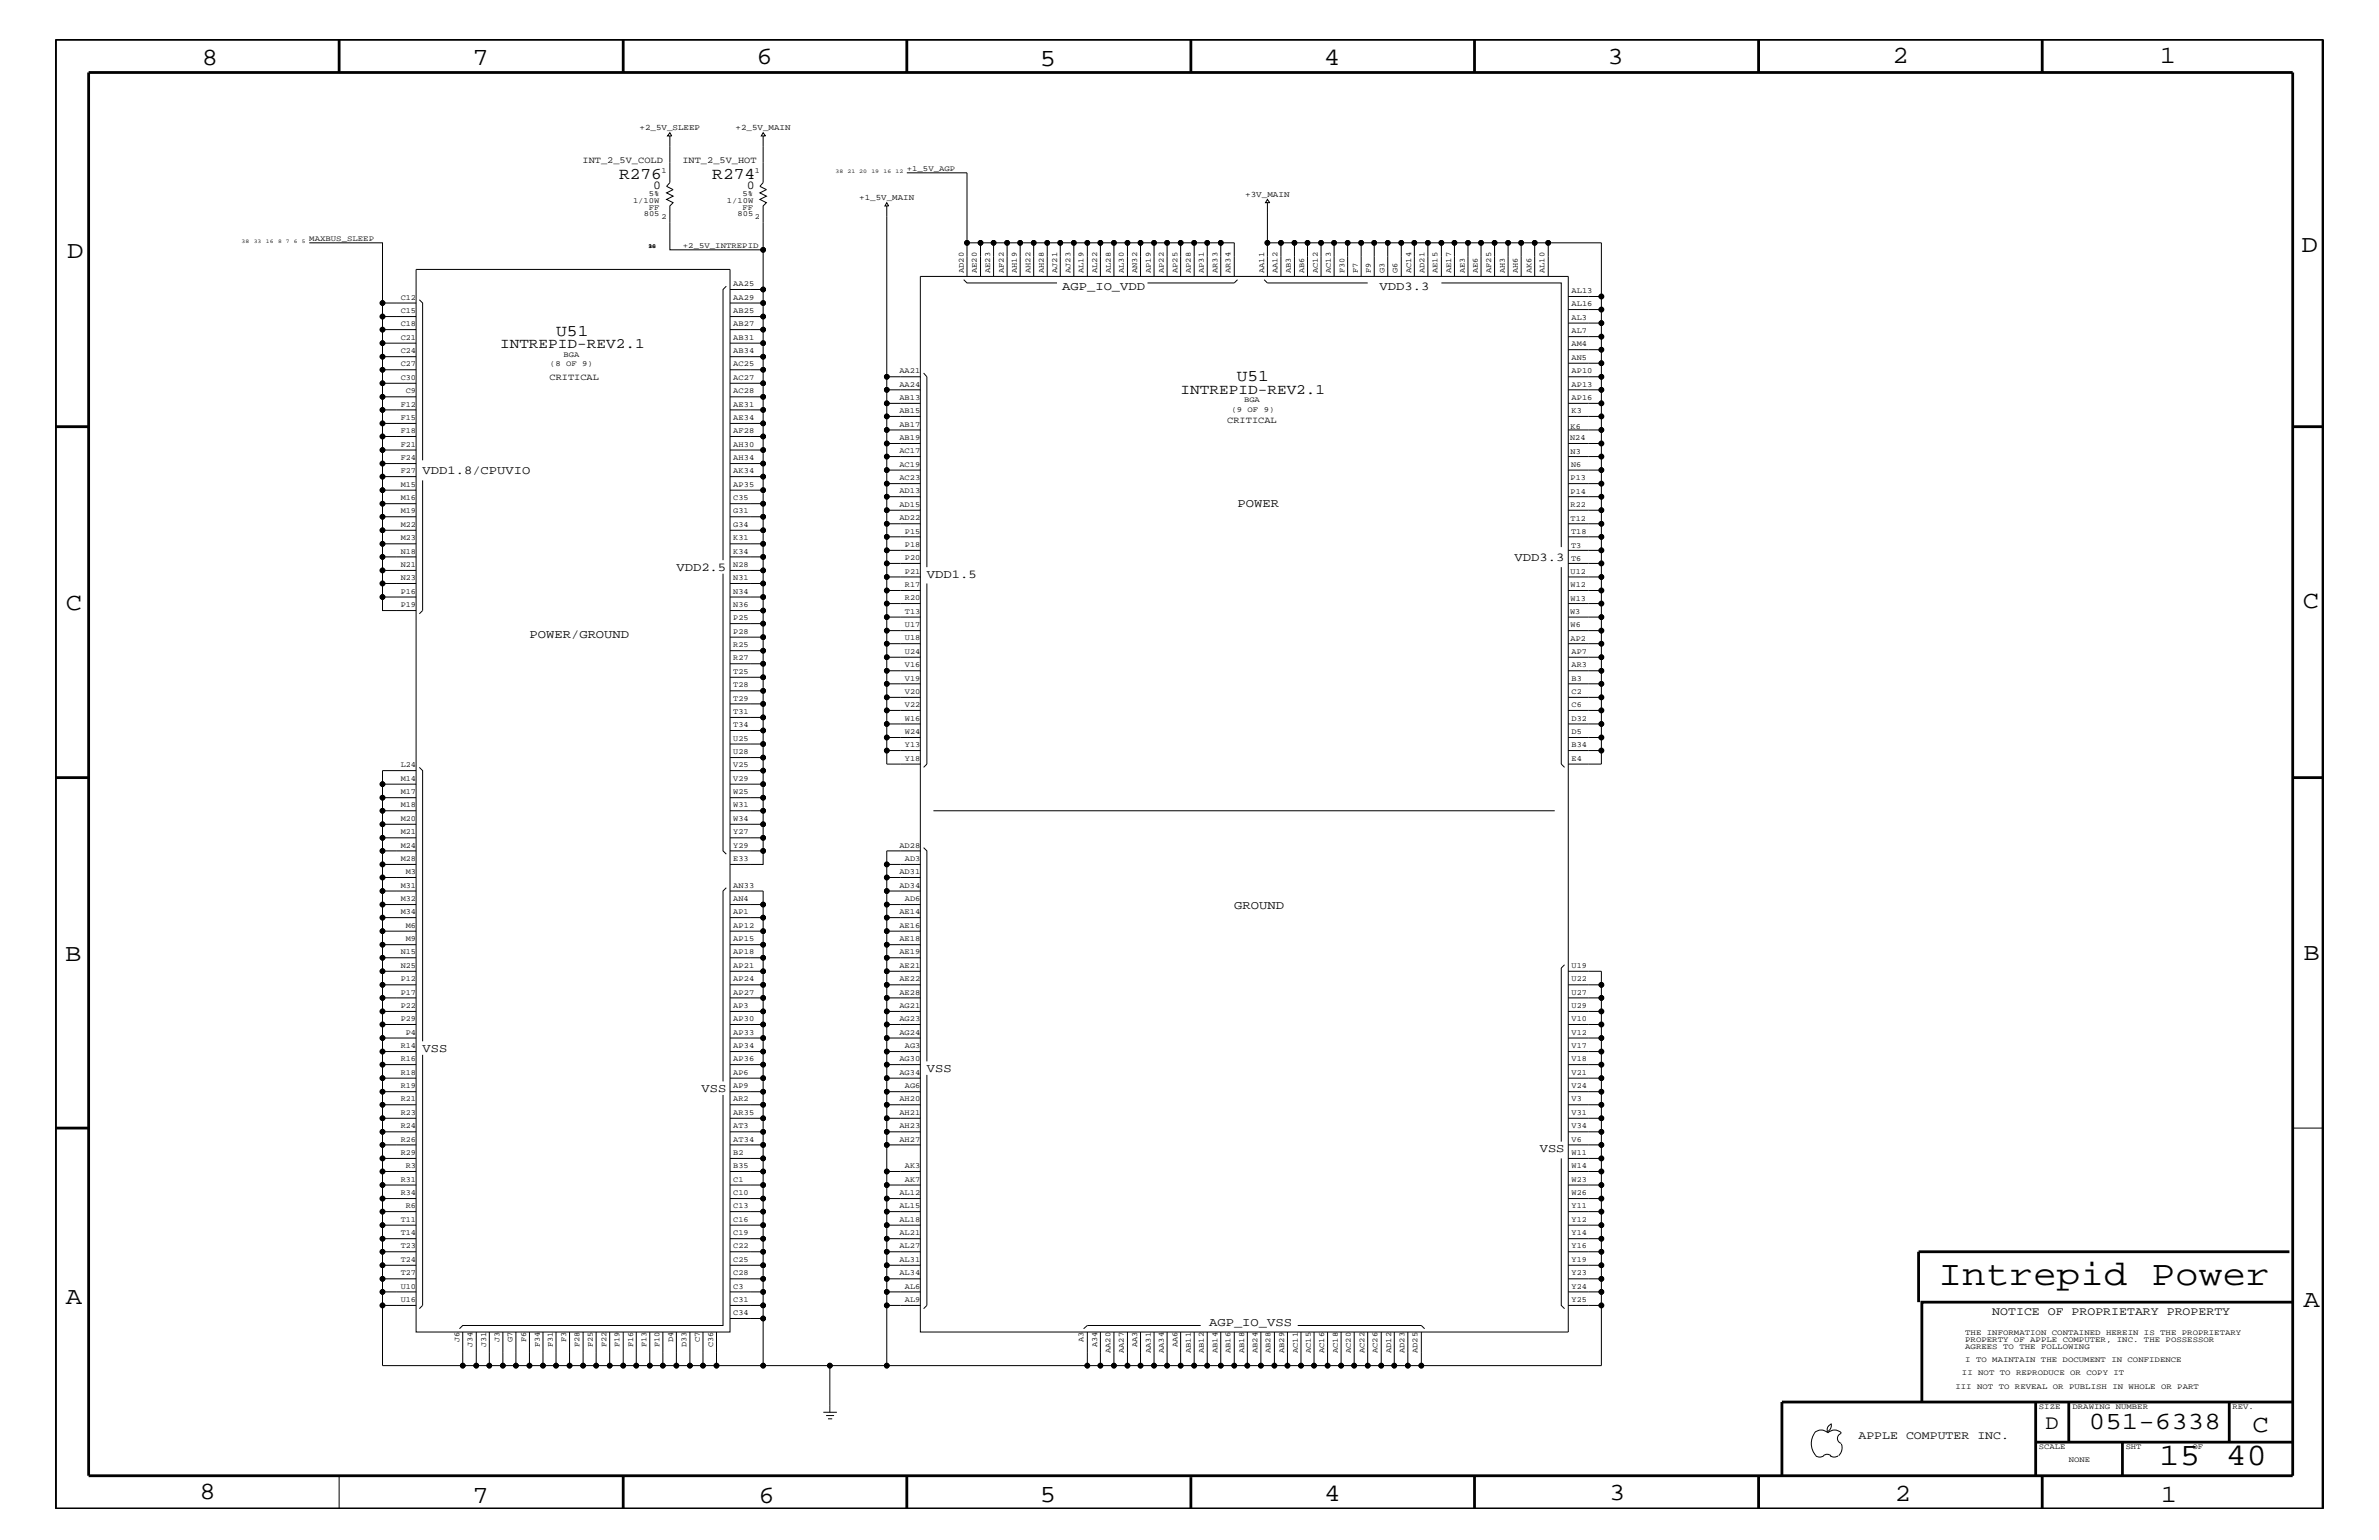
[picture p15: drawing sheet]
<svg xmlns="http://www.w3.org/2000/svg" width="432mm" height="279mm" viewBox="0 0 432 279" stroke-linecap="round" stroke-linejoin="round" font-family="sans-serif">
<defs><g id="words">
<text font-size="6.4" x="351.9" y="233.2">Intrepid Power</text>
<g font-size="5.7">
<text x="391.9" y="265.9">15</text>
<text x="404" y="265.9">40</text>
</g>
<g font-size="4.5">
<text x="36.7" y="11.7">8</text>
<text x="85.8" y="11.7">7</text>
<text x="137.3" y="11.5">6</text>
<text x="240.3" y="11.7">4</text>
<text x="291.8" y="11.5">3</text>
<text x="343.5" y="11.5">2</text>
<text x="392" y="11.5">1</text>
<text x="188.7" y="12.1">5</text>
<text x="12.2" y="46.8">D</text>
<text x="417.7" y="45.7">D</text>
<text x="11.9" y="110.6">C</text>
<text x="418" y="110.3">C</text>
<text x="11.9" y="174.3">B</text>
<text x="418.1" y="174.2">B</text>
<text x="11.9" y="236.7">A</text>
<text x="418.1" y="237.1">A</text>
<text x="379.1" y="259.3">051-6338</text>
<text x="408.9" y="259.9">C</text>
<text x="36.2" y="271.9">8</text>
<text x="85.8" y="272.7">7</text>
<text x="137.7" y="272.7">6</text>
<text x="188.7" y="272.5">5</text>
<text x="240.4" y="272.3">4</text>
<text x="292.1" y="272.2">3</text>
<text x="343.9" y="272.3">2</text>
<text x="392.2" y="272.6">1</text>
</g>
<text font-size="3.7" x="371.3" y="259.3">D</text>
<g font-size="3">
<text x="112.4" y="32.5">R276</text>
<text x="129.3" y="32.5">R274</text>
<text x="101" y="61">U51</text>
<text x="224.5" y="69.2">U51</text>
</g>
<g font-size="2.6">
<text x="90.8" y="63.1">INTREPID-REV2.1</text>
<text x="214.3" y="71.5">INTREPID-REV2.1</text>
</g>
<g font-size="2.2">
<text x="118.5" y="34.2">0</text>
<text x="135.6" y="34.2">0</text>
<text x="192.8" y="52.7">AGP_IO_VDD</text>
<text x="250.4" y="52.7">VDD3.3</text>
<text x="76.7" y="86">VDD1.8/CPUVIO</text>
<text x="224.6" y="92.1">POWER</text>
<text x="274.9" y="101.8">VDD3.3</text>
<text x="122.8" y="103.7">VDD2.5</text>
<text x="168.2" y="104.8">VDD1.5</text>
<text x="96.1" y="115.8">POWER/GROUND</text>
<text x="224" y="164.9">GROUND</text>
<text x="76.7" y="190.9">VSS</text>
<text x="168.2" y="194.5">VSS</text>
<text x="127.3" y="198.1">VSS</text>
<text x="279.5" y="209.1">VSS</text>
<text x="219.5" y="240.6">AGP_IO_VSS</text>
</g>
<g font-size="2.1">
<text x="361.6" y="238.6">NOTICE OF PROPRIETARY PROPERTY</text>
<text x="337.3" y="261.1">APPLE COMPUTER INC.</text>
</g>
<g font-size="1.7">
<text x="105.7" y="29.5">INT_2_5V_COLD</text>
<text x="123.9" y="29.5">INT_2_5V_HOT</text>
<text x="99.7" y="68.9">CRITICAL</text>
<text x="222.8" y="76.8">CRITICAL</text>
</g>
<g font-size="1.5">
<text x="116.1" y="23.6">+2_5V_SLEEP</text>
<text x="133.5" y="23.6">+2_5V_MAIN</text>
<text x="226" y="35.7">+3V_MAIN</text>
<text x="156" y="36.4">+1_5V_MAIN</text>
</g>
<g font-size="1.4">
<text x="117.8" y="35.6">5%</text>
<text x="120.1" y="31.4">1</text>
<text x="134.8" y="35.6">5%</text>
<text x="137" y="31.4">1</text>
<text x="164.6" y="31.1">+1_5V_AGP</text>
<text x="114.9" y="36.8">1/10W</text>
<text x="116.8" y="39.2">805</text>
<text x="117.8" y="38">FF</text>
<text x="120.1" y="39.8">2</text>
<text x="131.9" y="36.8">1/10W</text>
<text x="133.9" y="39.2">805</text>
<text x="134.8" y="38">FF</text>
<text x="137" y="39.8">2</text>
<text x="56.1" y="43.8">MAXBUS_SLEEP</text>
<text x="124" y="45.1">+2_5V_INTREPID</text>
<text x="133.1" y="51.9">AA25</text>
<text x="174.9" y="49.6" transform="rotate(-90 174.9 49.6)">AD20</text>
<text x="177.3" y="49.6" transform="rotate(-90 177.3 49.6)">AE20</text>
<text x="179.7" y="49.6" transform="rotate(-90 179.7 49.6)">AE23</text>
<text x="182.2" y="49.6" transform="rotate(-90 182.2 49.6)">AF22</text>
<text x="184.6" y="49.6" transform="rotate(-90 184.6 49.6)">AH19</text>
<text x="187" y="49.6" transform="rotate(-90 187 49.6)">AH22</text>
<text x="189.5" y="49.6" transform="rotate(-90 189.5 49.6)">AH28</text>
<text x="191.9" y="49.6" transform="rotate(-90 191.9 49.6)">AJ21</text>
<text x="194.3" y="49.6" transform="rotate(-90 194.3 49.6)">AJ23</text>
<text x="196.7" y="49.6" transform="rotate(-90 196.7 49.6)">AL19</text>
<text x="199.1" y="49.6" transform="rotate(-90 199.1 49.6)">AL22</text>
<text x="201.6" y="49.6" transform="rotate(-90 201.6 49.6)">AL28</text>
<text x="204" y="49.6" transform="rotate(-90 204 49.6)">AL30</text>
<text x="206.4" y="49.6" transform="rotate(-90 206.4 49.6)">AN32</text>
<text x="208.9" y="49.6" transform="rotate(-90 208.9 49.6)">AP19</text>
<text x="211.2" y="49.6" transform="rotate(-90 211.2 49.6)">AP22</text>
<text x="213.7" y="49.6" transform="rotate(-90 213.7 49.6)">AP25</text>
<text x="216.2" y="49.6" transform="rotate(-90 216.2 49.6)">AP28</text>
<text x="218.5" y="49.6" transform="rotate(-90 218.5 49.6)">AP31</text>
<text x="221" y="49.6" transform="rotate(-90 221 49.6)">AR33</text>
<text x="223.4" y="49.6" transform="rotate(-90 223.4 49.6)">AR34</text>
<text x="229.4" y="49.6" transform="rotate(-90 229.4 49.6)">AA11</text>
<text x="231.9" y="49.6" transform="rotate(-90 231.9 49.6)">AA12</text>
<text x="234.3" y="49.6" transform="rotate(-90 234.3 49.6)">AB3</text>
<text x="236.7" y="49.6" transform="rotate(-90 236.7 49.6)">AB6</text>
<text x="239.2" y="49.6" transform="rotate(-90 239.2 49.6)">AC12</text>
<text x="241.6" y="49.6" transform="rotate(-90 241.6 49.6)">AC13</text>
<text x="244" y="49.6" transform="rotate(-90 244 49.6)">F30</text>
<text x="246.5" y="49.6" transform="rotate(-90 246.5 49.6)">F7</text>
<text x="248.8" y="49.6" transform="rotate(-90 248.8 49.6)">F9</text>
<text x="251.3" y="49.6" transform="rotate(-90 251.3 49.6)">G3</text>
<text x="253.7" y="49.6" transform="rotate(-90 253.7 49.6)">G6</text>
<text x="256.1" y="49.6" transform="rotate(-90 256.1 49.6)">AC14</text>
<text x="258.6" y="49.6" transform="rotate(-90 258.6 49.6)">AD21</text>
<text x="260.9" y="49.6" transform="rotate(-90 260.9 49.6)">AE15</text>
<text x="263.4" y="49.6" transform="rotate(-90 263.4 49.6)">AE17</text>
<text x="265.9" y="49.6" transform="rotate(-90 265.9 49.6)">AE3</text>
<text x="268.2" y="49.6" transform="rotate(-90 268.2 49.6)">AE6</text>
<text x="270.7" y="49.6" transform="rotate(-90 270.7 49.6)">AF25</text>
<text x="273.1" y="49.6" transform="rotate(-90 273.1 49.6)">AH3</text>
<text x="275.5" y="49.6" transform="rotate(-90 275.5 49.6)">AH6</text>
<text x="278" y="49.6" transform="rotate(-90 278 49.6)">AK6</text>
<text x="280.3" y="49.6" transform="rotate(-90 280.3 49.6)">AL10</text>
<text x="285.2" y="53.2">AL13</text>
<text x="72.7" y="59.2">C18</text>
<text x="72.7" y="56.8">C15</text>
<text x="72.7" y="54.4">C12</text>
<text x="133.1" y="59.2">AB27</text>
<text x="133.1" y="56.8">AB25</text>
<text x="133.1" y="54.4">AA29</text>
<text x="285.2" y="58">AL3</text>
<text x="285.2" y="55.6">AL16</text>
<text x="72.7" y="64">C24</text>
<text x="72.7" y="61.7">C21</text>
<text x="102.3" y="64.8">BGA</text>
<text x="133.1" y="64">AB34</text>
<text x="133.1" y="61.7">AB31</text>
<text x="285.2" y="65.3">AN5</text>
<text x="285.2" y="62.9">AM4</text>
<text x="285.2" y="60.5">AL7</text>
<text x="72.7" y="68.9">C30</text>
<text x="72.7" y="66.5">C27</text>
<text x="73.7" y="71.3">C9</text>
<text x="99.8" y="66.4">(8 OF 9)</text>
<text x="133.1" y="71.3">AC28</text>
<text x="133.1" y="68.9">AC27</text>
<text x="133.1" y="66.5">AC25</text>
<text x="163.2" y="70.1">AA24</text>
<text x="163.2" y="67.7">AA21</text>
<text x="285.2" y="70.1">AP13</text>
<text x="285.2" y="67.7">AP10</text>
<text x="72.7" y="73.8">F12</text>
<text x="72.7" y="76.2">F15</text>
<text x="133.1" y="73.8">AE31</text>
<text x="133.1" y="76.2">AE34</text>
<text x="163.2" y="77.4">AB17</text>
<text x="163.2" y="75">AB15</text>
<text x="163.2" y="72.6">AB13</text>
<text x="223.5" y="74.7">(9 OF 9)</text>
<text x="225.8" y="73">BGA</text>
<text x="285.1" y="77.8">K6</text>
<text x="285.2" y="72.6">AP16</text>
<text x="285.2" y="75">K3</text>
<text x="72.7" y="83.5">F24</text>
<text x="72.7" y="81.1">F21</text>
<text x="72.7" y="78.6">F18</text>
<text x="133.1" y="83.5">AH34</text>
<text x="133.1" y="81.1">AH30</text>
<text x="133.1" y="78.6">AF28</text>
<text x="163.2" y="82.2">AC17</text>
<text x="163.2" y="79.9">AB19</text>
<text x="285" y="79.9">N24</text>
<text x="285.1" y="82.3">N3</text>
<text x="72.7" y="88.3">M15</text>
<text x="72.7" y="85.9">F27</text>
<text x="133.1" y="88.3">AP35</text>
<text x="133.1" y="85.9">AK34</text>
<text x="163.2" y="89.5">AD13</text>
<text x="163.2" y="87.2">AC23</text>
<text x="163.2" y="84.7">AC19</text>
<text x="285.1" y="89.7">P14</text>
<text x="285.1" y="87.2">P13</text>
<text x="285.2" y="84.7">N6</text>
<text x="72.7" y="95.6">M22</text>
<text x="72.7" y="93.2">M19</text>
<text x="72.7" y="90.7">M16</text>
<text x="133.1" y="95.6">G34</text>
<text x="133.1" y="93.2">G31</text>
<text x="133.1" y="90.7">C35</text>
<text x="163.2" y="94.3">AD22</text>
<text x="163.2" y="92">AD15</text>
<text x="285.1" y="94.5">T12</text>
<text x="285.1" y="92.1">R22</text>
<text x="72.7" y="100.4">N18</text>
<text x="72.7" y="98">M23</text>
<text x="133.1" y="100.4">K34</text>
<text x="133.1" y="98">K31</text>
<text x="164.3" y="101.6">P20</text>
<text x="164.3" y="99.3">P18</text>
<text x="164.3" y="96.8">P15</text>
<text x="285.2" y="101.8">T6</text>
<text x="285.2" y="99.3">T3</text>
<text x="285.2" y="96.9">T18</text>
<text x="72.7" y="107.7">P16</text>
<text x="72.7" y="105.3">N23</text>
<text x="72.7" y="102.9">N21</text>
<text x="133.1" y="107.7">N34</text>
<text x="133.1" y="105.3">N31</text>
<text x="133.1" y="102.9">N28</text>
<text x="164.3" y="106.5">R17</text>
<text x="164.3" y="104.1">P21</text>
<text x="285.1" y="106.5">W12</text>
<text x="285.1" y="104.2">U12</text>
<text x="72.7" y="110.2">P19</text>
<text x="133.1" y="112.6">P25</text>
<text x="133.1" y="110.2">N36</text>
<text x="164.3" y="113.8">U17</text>
<text x="164.3" y="111.4">T13</text>
<text x="164.3" y="108.9">R20</text>
<text x="285" y="111.4">W3</text>
<text x="285.1" y="113.8">W6</text>
<text x="285.1" y="109">W13</text>
<text x="133.1" y="119.8">R27</text>
<text x="133.1" y="117.4">R25</text>
<text x="133.1" y="115">P28</text>
<text x="164.3" y="118.6">U24</text>
<text x="164.3" y="116.2">U18</text>
<text x="285.1" y="116.4">AP2</text>
<text x="285.2" y="118.6">AP7</text>
<text x="133.1" y="124.7">T28</text>
<text x="133.1" y="122.3">T25</text>
<text x="164.3" y="125.9">V20</text>
<text x="164.3" y="123.5">V19</text>
<text x="164.3" y="121">V16</text>
<text x="285.2" y="125.9">C2</text>
<text x="285.2" y="123.5">B3</text>
<text x="285.2" y="121">AR3</text>
<text x="133.1" y="131.9">T34</text>
<text x="133.1" y="129.6">T31</text>
<text x="133.1" y="127.1">T29</text>
<text x="164.3" y="130.8">W16</text>
<text x="164.3" y="128.3">V22</text>
<text x="285.2" y="130.8">D32</text>
<text x="285.2" y="128.3">C6</text>
<text x="133.1" y="136.8">U28</text>
<text x="133.1" y="134.4">U25</text>
<text x="164.3" y="135.6">Y13</text>
<text x="164.3" y="133.2">W24</text>
<text x="285.2" y="135.6">B34</text>
<text x="285.2" y="133.2">D5</text>
<text x="72.7" y="141.7">M14</text>
<text x="72.7" y="139.2">L24</text>
<text x="133.1" y="141.7">V29</text>
<text x="133.1" y="139.2">V25</text>
<text x="164.3" y="138">Y18</text>
<text x="285.2" y="138">E4</text>
<text x="72.7" y="149">M20</text>
<text x="72.7" y="146.5">M18</text>
<text x="72.7" y="144">M17</text>
<text x="133.1" y="149">W34</text>
<text x="133.1" y="146.5">W31</text>
<text x="133.1" y="144">W25</text>
<text x="72.7" y="153.8">M24</text>
<text x="72.7" y="151.3">M21</text>
<text x="133.1" y="153.8">Y29</text>
<text x="133.1" y="151.3">Y27</text>
<text x="163.2" y="153.8">AD28</text>
<text x="72.7" y="161.1">M31</text>
<text x="72.7" y="156.2">M28</text>
<text x="73.7" y="158.6">M3</text>
<text x="133.1" y="161.1">AN33</text>
<text x="133.1" y="156.2">E33</text>
<text x="163.2" y="161.1">AD34</text>
<text x="163.2" y="158.6">AD31</text>
<text x="164.3" y="156.2">AD3</text>
<text x="72.7" y="165.9">M34</text>
<text x="72.7" y="163.5">M32</text>
<text x="133.1" y="165.9">AP1</text>
<text x="133.1" y="163.5">AN4</text>
<text x="163.2" y="165.9">AE14</text>
<text x="164.3" y="163.5">AD6</text>
<text x="72.7" y="173.2">N15</text>
<text x="73.7" y="170.7">M9</text>
<text x="73.7" y="168.3">M6</text>
<text x="133.1" y="173.2">AP18</text>
<text x="133.1" y="170.7">AP15</text>
<text x="133.1" y="168.3">AP12</text>
<text x="163.2" y="173.2">AE19</text>
<text x="163.2" y="170.7">AE18</text>
<text x="163.2" y="168.3">AE16</text>
<text x="72.7" y="178">P12</text>
<text x="72.7" y="175.6">N25</text>
<text x="133.1" y="178">AP24</text>
<text x="133.1" y="175.6">AP21</text>
<text x="163.2" y="175.6">AE21</text>
<text x="163.2" y="178">AE22</text>
<text x="285.2" y="178">U22</text>
<text x="285.2" y="175.6">U19</text>
<text x="72.7" y="185.3">P29</text>
<text x="72.7" y="182.9">P22</text>
<text x="72.7" y="180.5">P17</text>
<text x="133.1" y="185.3">AP30</text>
<text x="133.1" y="182.9">AP3</text>
<text x="133.1" y="180.5">AP27</text>
<text x="163.2" y="185.3">AG23</text>
<text x="163.2" y="182.9">AG21</text>
<text x="163.2" y="180.5">AE28</text>
<text x="285.2" y="185.3">V10</text>
<text x="285.2" y="182.9">U29</text>
<text x="285.2" y="180.5">U27</text>
<text x="72.7" y="190.2">R14</text>
<text x="73.7" y="187.7">P4</text>
<text x="133.1" y="190.2">AP34</text>
<text x="133.1" y="187.7">AP33</text>
<text x="163.2" y="187.7">AG24</text>
<text x="164.3" y="190.2">AG3</text>
<text x="285.2" y="190.2">V17</text>
<text x="285.2" y="187.7">V12</text>
<text x="72.7" y="197.4">R19</text>
<text x="72.7" y="195">R18</text>
<text x="72.7" y="192.6">R16</text>
<text x="133.1" y="197.4">AP9</text>
<text x="133.1" y="195">AP6</text>
<text x="133.1" y="192.6">AP36</text>
<text x="163.2" y="195">AG34</text>
<text x="163.2" y="192.6">AG30</text>
<text x="164.3" y="197.4">AG6</text>
<text x="285.2" y="197.4">V24</text>
<text x="285.2" y="195">V21</text>
<text x="285.2" y="192.6">V18</text>
<text x="72.7" y="202.3">R23</text>
<text x="72.7" y="199.8">R21</text>
<text x="133.1" y="202.3">AR35</text>
<text x="133.1" y="199.8">AR2</text>
<text x="163.2" y="202.3">AH21</text>
<text x="163.2" y="199.8">AH20</text>
<text x="285.2" y="202.3">V31</text>
<text x="285.2" y="199.8">V3</text>
<text x="72.7" y="209.6">R29</text>
<text x="72.7" y="207.1">R26</text>
<text x="72.7" y="204.7">R24</text>
<text x="133.1" y="209.6">B2</text>
<text x="133.1" y="207.1">AT34</text>
<text x="133.1" y="204.7">AT3</text>
<text x="163.2" y="207.1">AH27</text>
<text x="163.2" y="204.7">AH23</text>
<text x="285.2" y="209.6">W11</text>
<text x="285.2" y="207.1">V6</text>
<text x="285.2" y="204.7">V34</text>
<text x="72.7" y="214.4">R31</text>
<text x="73.7" y="211.9">R3</text>
<text x="133.1" y="214.4">C1</text>
<text x="133.1" y="211.9">B35</text>
<text x="164.3" y="214.4">AK7</text>
<text x="164.3" y="211.9">AK3</text>
<text x="285.2" y="214.4">W23</text>
<text x="285.2" y="211.9">W14</text>
<text x="72.7" y="221.7">T11</text>
<text x="72.7" y="216.9">R34</text>
<text x="73.7" y="219.2">R6</text>
<text x="133.1" y="221.7">C16</text>
<text x="133.1" y="219.2">C13</text>
<text x="133.1" y="216.9">C10</text>
<text x="163.2" y="221.7">AL18</text>
<text x="163.2" y="219.2">AL15</text>
<text x="163.2" y="216.9">AL12</text>
<text x="285.2" y="221.7">Y12</text>
<text x="285.2" y="219.2">Y11</text>
<text x="285.2" y="216.9">W26</text>
<text x="72.7" y="226.5">T23</text>
<text x="72.7" y="224.1">T14</text>
<text x="133.1" y="226.5">C22</text>
<text x="133.1" y="224.1">C19</text>
<text x="163.2" y="226.5">AL27</text>
<text x="163.2" y="224.1">AL21</text>
<text x="285.2" y="226.5">Y16</text>
<text x="285.2" y="224.1">Y14</text>
<text x="72.7" y="233.8">U10</text>
<text x="72.7" y="231.3">T27</text>
<text x="72.7" y="229">T24</text>
<text x="133.1" y="233.8">C3</text>
<text x="133.1" y="231.3">C28</text>
<text x="133.1" y="229">C25</text>
<text x="163.2" y="231.3">AL34</text>
<text x="163.2" y="229">AL31</text>
<text x="164.3" y="233.8">AL6</text>
<text x="285.2" y="233.8">Y24</text>
<text x="285.2" y="231.3">Y23</text>
<text x="285.2" y="229">Y19</text>
<text x="72.7" y="236.2">U16</text>
<text x="133.1" y="238.6">C34</text>
<text x="133.1" y="236.2">C31</text>
<text x="164.3" y="236.2">AL9</text>
<text x="285.2" y="236.2">Y25</text>
<text x="83.4" y="243.5" transform="rotate(-90 83.4 243.5)">J6</text>
<text x="85.8" y="244.5" transform="rotate(-90 85.8 244.5)">J34</text>
<text x="88.2" y="244.5" transform="rotate(-90 88.2 244.5)">J31</text>
<text x="90.7" y="243.5" transform="rotate(-90 90.7 243.5)">J3</text>
<text x="93" y="243.5" transform="rotate(-90 93 243.5)">G7</text>
<text x="95.5" y="243.5" transform="rotate(-90 95.5 243.5)">F6</text>
<text x="98" y="244.5" transform="rotate(-90 98 244.5)">F34</text>
<text x="100.3" y="244.5" transform="rotate(-90 100.3 244.5)">F31</text>
<text x="102.8" y="243.5" transform="rotate(-90 102.8 243.5)">F3</text>
<text x="105.2" y="244.5" transform="rotate(-90 105.2 244.5)">F28</text>
<text x="107.6" y="244.5" transform="rotate(-90 107.6 244.5)">F25</text>
<text x="110.1" y="244.5" transform="rotate(-90 110.1 244.5)">F22</text>
<text x="112.4" y="244.5" transform="rotate(-90 112.4 244.5)">F19</text>
<text x="114.9" y="244.5" transform="rotate(-90 114.9 244.5)">F16</text>
<text x="117.3" y="244.5" transform="rotate(-90 117.3 244.5)">F13</text>
<text x="119.7" y="244.5" transform="rotate(-90 119.7 244.5)">F10</text>
<text x="122.2" y="243.5" transform="rotate(-90 122.2 243.5)">D4</text>
<text x="124.6" y="244.5" transform="rotate(-90 124.6 244.5)">D33</text>
<text x="127" y="243.5" transform="rotate(-90 127 243.5)">C7</text>
<text x="129.5" y="244.5" transform="rotate(-90 129.5 244.5)">C36</text>
<text x="196.7" y="243.5" transform="rotate(-90 196.7 243.5)">A3</text>
<text x="199.1" y="244.5" transform="rotate(-90 199.1 244.5)">A34</text>
<text x="201.6" y="245.5" transform="rotate(-90 201.6 245.5)">AA20</text>
<text x="204" y="245.5" transform="rotate(-90 204 245.5)">AA27</text>
<text x="206.4" y="244.5" transform="rotate(-90 206.4 244.5)">AA3</text>
<text x="208.9" y="245.5" transform="rotate(-90 208.9 245.5)">AA31</text>
<text x="211.2" y="245.5" transform="rotate(-90 211.2 245.5)">AA34</text>
<text x="213.7" y="244.5" transform="rotate(-90 213.7 244.5)">AA6</text>
<text x="216.2" y="245.5" transform="rotate(-90 216.2 245.5)">AB11</text>
<text x="218.5" y="245.5" transform="rotate(-90 218.5 245.5)">AB12</text>
<text x="221" y="245.5" transform="rotate(-90 221 245.5)">AB14</text>
<text x="223.4" y="245.5" transform="rotate(-90 223.4 245.5)">AB16</text>
<text x="225.8" y="245.5" transform="rotate(-90 225.8 245.5)">AB18</text>
<text x="228.3" y="245.5" transform="rotate(-90 228.3 245.5)">AB24</text>
<text x="230.6" y="245.5" transform="rotate(-90 230.6 245.5)">AB28</text>
<text x="233.1" y="245.5" transform="rotate(-90 233.1 245.5)">AB29</text>
<text x="235.5" y="245.5" transform="rotate(-90 235.5 245.5)">AC11</text>
<text x="237.9" y="245.5" transform="rotate(-90 237.9 245.5)">AC15</text>
<text x="240.4" y="245.5" transform="rotate(-90 240.4 245.5)">AC16</text>
<text x="242.8" y="245.5" transform="rotate(-90 242.8 245.5)">AC18</text>
<text x="245.2" y="245.5" transform="rotate(-90 245.2 245.5)">AC20</text>
<text x="247.6" y="245.5" transform="rotate(-90 247.6 245.5)">AC22</text>
<text x="250" y="245.5" transform="rotate(-90 250 245.5)">AC26</text>
<text x="252.5" y="245.5" transform="rotate(-90 252.5 245.5)">AD12</text>
<text x="254.9" y="245.5" transform="rotate(-90 254.9 245.5)">AD23</text>
<text x="257.3" y="245.5" transform="rotate(-90 257.3 245.5)">AD25</text>
<text x="356.7" y="244.7">AGREES TO THE FOLLOWING</text>
<text x="356.7" y="243.5">PROPERTY OF APPLE COMPUTER, INC. THE POSSESSOR</text>
<text x="356.7" y="242.3">THE INFORMATION CONTAINED HEREIN IS THE PROPRIETARY</text>
<text x="354.9" y="252">III NOT TO REVEAL OR PUBLISH IN WHOLE OR PART</text>
<text x="356.1" y="249.5">II NOT TO REPRODUCE OR COPY IT</text>
<text x="356.7" y="247.2">I TO MAINTAIN THE DOCUMENT IN CONFIDENCE</text>
<text x="370.1" y="255.6">SIZE</text>
<text x="376.2" y="255.6">DRAWING NUMBER</text>
<text x="405.2" y="255.6">REV.</text>
<text x="370.1" y="262.9">SCALE</text>
<text x="385.8" y="262.9">SHT</text>
<text x="397.9" y="262.9">OF</text>
<text x="375.5" y="265.3">NONE</text>
</g>
<g font-size="1">
<text x="151.6" y="31.4">38</text>
<text x="153.8" y="31.4">21 20</text>
<text x="158.2" y="31.4">19</text>
<text x="160.4" y="31.4">16</text>
<text x="162.6" y="31.4">12</text>
<text x="43.9" y="44.1">38</text>
<text x="46.1" y="44.1">33</text>
<text x="48.3" y="44.1">16</text>
<text x="50.5" y="44.1">8</text>
<text x="51.9" y="44.1">7</text>
<text x="53.3" y="44.1">6</text>
<text x="54.8" y="44.1">5</text>
<text x="117.7" y="45.1">96</text>
<text x="117.7" y="45.1">10</text>
<text x="117.7" y="45.1">38</text>
</g>
</g></defs>
<g fill="none" stroke="#000" stroke-width=".18">
<path d="M121.6 24.7v8.4l-.6 .7 1.2 .6-1.2 .6 1.2 .6-1.2 .6 1.2 .6-.6 .6v7.9h16.9v-7.9l.6-.6-1.2-.6 1.2-.6-1.2-.6 1.2-.6-1.2-.6 .6-.7v-8.4M121.6 24.1l.3 .6h-.7zM138.5 24.1l.4 .6h-.7zM161 36.8l.3 .6h-.7zM161 37.4v50.3M164.6 31.4h10.9v12.7h2.5M230 36.2l.5 .6h-.8zM230 36.8v7.3h2.5M56.1 44.1h13.3v10.9M69.4 57.4v2.4M75.5 48.9h57v192.8h-57zM75.5 59.8h-6.1v2.5h6.1"/>
<path d="M75.5 55h-6.1v2.4h6.1M76.1 54.4l.6 .6v28.5M131.8 51.9l-.6 .6v49.1M132.5 59.8h6v2.5M132.5 57.4h6v2.4M132.5 52.5h6v2.5M132.5 55h6M138.5 45.3v7.2M138.5 55v2.4M167 50.2h117.6v191.5h-117.6zM174.9 50.7l.6 .6h16.4M175.5 44.1v6.1"/>
<path d="M180.3 44.1h-2.3v6.1M182.8 44.1h-2.5v6.1M185.2 44.1h-2.4v6.1M187.6 44.1h-2.4v6.1M190.1 44.1h-2.5v6.1M192.4 44.1h-2.3v6.1M194.9 44.1h-2.5v6.1M197.4 44.1h-2.5v6.1M199.7 44.1h-2.3v6.1M202.2 44.1h-2.5v6.1M204.6 44.1h-2.4v6.1M207 44.1h-2.4v6.1"/>
<path d="M209.5 44.1h-2.5v6.1M211.8 44.1h-2.3v6.1M214.3 44.1h-2.5v6.1M216.7 44.1h-2.4v6.1M219.1 44.1h-2.4v6.1M221.6 50.2v-6.1h2.4v6.1M221.6 44.1h-2.5v6.1M224.6 50.7l-.6 .6h-15.7M229.4 50.7l.6 .6h18.2M230 44.1v6.1M235 44.1h-2.5v6.1M237.3 44.1h-2.3v6.1"/>
<path d="M239.8 44.1h-2.5v6.1M242.1 44.1h-2.3v6.1M244.6 44.1h-2.5v6.1M247.1 44.1h-2.5v6.1M249.4 44.1h-2.3v6.1M251.9 44.1h-2.5v6.1M254.3 44.1h-2.4v6.1M256.7 44.1h-2.4v6.1M259.2 44.1h-2.5v6.1M261.6 51.3h21.8v48M261.6 44.1h-2.4v6.1M264 44.1h-2.4v6.1"/>
<path d="M266.4 44.1h-2.4v6.1M268.8 44.1h-2.4v6.1M271.3 44.1h-2.5v6.1M273.7 44.1h-2.4v6.1M276.1 44.1h-2.4v6.1M278.6 44.1h-2.5v6.1M281 44.1h-2.4v6.1M281 44.1v6.1M281 44.1h9.7v19.3M284.6 53.8h6.1M284.6 56.2h6.1M284.6 58.6h6.1"/>
<path d="M69.4 62.3v2.4M69.4 67.1v2.4M69.4 72v2.4M69.4 76.8v2.4M75.5 79.2h-6.1v2.4h6.1M75.5 74.4h-6.1v2.4h6.1M75.5 69.5h-6.1v2.5h6.1M75.5 64.7h-6.1v2.4h6.1M132.5 79.2h6v2.4M132.5 76.8h6v2.4M132.5 72h6v2.4M132.5 67.1h6v2.4"/>
<path d="M132.5 64.7h6v2.4M132.5 62.3h6v2.4M132.5 74.4h6M132.5 69.5h6M138.5 69.5v2.5M138.5 74.4v2.4M161 70.7h6M161 68.4h6M161 78h6M161 73.2h6M161 75.6h6M167.6 67.7l.6 .7v34.5"/>
<path d="M284.6 63.4h6.1v2.5M284.6 65.9h6.1v2.5M284.6 78h6.1v2.5M284.6 70.7h6.1M284.6 68.4h6.1M284.6 73.2h6.1M284.6 75.6h6.1M284.6 61.1h6.1M290.7 68.4v9.6M69.4 81.6v2.5M69.4 86.5v2.4M69.4 91.4v2.4"/>
<path d="M69.4 96.2v2.5M75.5 98.7h-6.1v2.3h6.1M75.5 93.8h-6.1v2.4h6.1M75.5 88.9h-6.1v2.5h6.1M75.5 84.1h-6.1v2.4h6.1M76.7 87.2v23.6l-.6 .6M132.5 98.7h6v2.3M132.5 96.2h6v2.5M132.5 91.4h6v2.4M132.5 88.9h6v2.5M132.5 84.1h6v2.4M132.5 93.8h6"/>
<path d="M132.5 86.5h6M132.5 81.6h6M138.5 81.6v2.5M138.5 86.5v2.4M138.5 93.8v2.4M161 95h6M161 97.4h6M161 90.1h6M161 92.6h6M161 82.8h6M161 85.3h6M161 80.5h6"/>
<path d="M161 90.1v9.8M167 87.7h-6v2.4M167 99.9h-6v2.3M284.6 92.6h6.1v2.4M284.6 95h6.1v2.4M284.6 99.9h6.1M284.6 97.4h6.1M284.6 90.1h6.1M284.6 87.7h6.1M284.6 82.8h6.1M284.6 85.3h6.1M284.6 80.5h6.1"/>
<path d="M290.7 80.5v12.1M290.7 97.4v9.7M69.4 101v2.5M69.4 105.9v2.4M75.5 108.3h-6.1v2.5h6.1M75.5 103.5h-6.1v2.4h6.1M131.2 104.1v50.3l.6 .6M132.5 115.6h6v2.5M132.5 113.1h6v2.5M132.5 110.8h6v2.3M132.5 108.3h6v2.5M132.5 103.5h6v2.4"/>
<path d="M132.5 101h6v2.5M132.5 118.1h6M132.5 105.9h6M138.5 105.9v2.4M138.5 118.1v2.3M161 119.2h6M161 114.4h6M161 116.8h6M161 112h6M161 109.5h6M161 107.1h6M161 102.2h6"/>
<path d="M161 104.7h6M161 102.2v24.3M168.2 105.9v32.7l-.6 .6M283.4 102.9v35.7l.6 .6M284.6 107.1h6.1v2.4M284.6 119.2h6.1M284.6 114.4h6.1M284.6 116.8h6.1M284.6 112h6.1M284.6 109.5h6.1M284.6 102.2h6.1M284.6 104.7h6.1"/>
<path d="M290.7 109.5v12.2M75.5 139.8h-6.1v2.5h6.1M76.1 139.2l.6 .6v49.1M132.5 139.8h6v2.5M132.5 135h6v2.4M132.5 132.5h6v2.5M132.5 127.7h6v2.5M132.5 122.9h6v2.4M132.5 120.4h6v2.5M132.5 137.4h6M132.5 130.2h6M132.5 125.3h6"/>
<path d="M138.5 125.3v2.4M138.5 130.2v2.3M138.5 137.4v2.4M161 128.9v9.7h6M161 136.2h6M161 133.8h6M161 131.3h6M161 128.9h6M161 124.1h6M161 121.7h6M167 126.5h-6v2.4M284.6 121.7h6.1v2.4"/>
<path d="M284.6 124.1h6.1v2.4M284.6 136.2h6.1v2.4h-6.1M284.6 133.8h6.1M284.6 131.3h6.1M284.6 126.5h6.1M284.6 128.9h6.1M290.7 126.5v9.7M69.4 156.8v2.4h6.1M69.4 154.4v2.4h6.1M69.4 152v2.4h6.1M69.4 149.5v2.5h6.1M69.4 147.1v2.4h6.1"/>
<path d="M69.4 144.7v2.4h6.1M69.4 142.3v2.4h6.1M69.4 159.2v2.5M132.5 154.4h6v2.4h-6M132.5 152h6v2.4M132.5 147.1h6v2.4M132.5 144.7h6v2.4M132.5 149.5h6M132.5 142.3h6M138.5 142.3v2.4M138.5 149.5v2.5M161 159.2v2.5h6"/>
<path d="M161 156.8v2.4h6M167 154.4h-6v2.4h6M167.6 153.8l.6 .6v38.2M169.4 147.1h112.8M69.4 178.7v2.3h6.1M69.4 176.2v2.5h6.1M69.4 168.9v2.5h6.1M69.4 166.5v2.4h6.1M69.4 164.1v2.4h6.1M69.4 161.7v2.4h6.1M69.4 173.8h6.1M69.4 176.2h6.1"/>
<path d="M69.4 161.7h6.1M69.4 171.4v4.8M131.8 161.1l-.6 .6v34.5M132.5 161.7h6v2.4h-6M132.5 173.8h6M132.5 176.2h6M138.5 178.7v2.3h-6M138.5 176.2v2.5h-6M138.5 168.9v2.5h-6M138.5 166.5v2.4h-6M138.5 164.1v2.4h-6M138.5 171.4v4.8"/>
<path d="M161 178.7v2.3h6M161 176.2v2.5h6M161 171.4v2.4h6M161 168.9v2.5h6M161 166.5v2.4h6M161 164.1v2.4h6M161 161.7v2.4h6M161 176.2h6M161 173.8v2.4M284 175l-.6 .6v31.5M284.6 176.2h6.1v2.5h-6.1M290.7 178.7v2.3h-6.1"/>
<path d="M69.4 195.6v2.5h6.1M69.4 193.2v2.4h6.1M69.4 190.8v2.4h6.1M69.4 188.3v2.5h6.1M69.4 183.5v2.4h6.1M69.4 181v2.5h6.1M69.4 188.3h6.1M69.4 185.9v2.4M69.4 198.1v2.3M76.7 191.4v45.4l-.6 .6M131.2 198.7v41.8h-47.2l-.6 .6M132.5 188.3h6"/>
<path d="M138.5 195.6v2.5h-6M138.5 193.2v2.4h-6M138.5 190.8v2.4h-6M138.5 188.3v2.5h-6M138.5 183.5v2.4h-6M138.5 181v2.5h-6M138.5 185.9v2.4M138.5 198.1v2.3M161 198.1v2.3h6M161 195.6v2.5h6M161 193.2v2.4h6M161 190.8v2.4h6"/>
<path d="M161 188.3v2.5h6M161 185.9v2.4h6M161 183.5v2.4h6M161 181v2.5h6M168.2 195v41.8l-.6 .6M284.6 188.3h6.1M290.7 195.6v2.5h-6.1M290.7 193.2v2.4h-6.1M290.7 190.8v2.4h-6.1M290.7 188.3v2.5h-6.1M290.7 183.5v2.4h-6.1M290.7 181v2.5h-6.1"/>
<path d="M290.7 185.9v2.4M290.7 198.1v2.3M69.4 219.8v2.5h6.1M69.4 217.5v2.3h6.1M69.4 215v2.5h6.1M69.4 212.5v2.5h6.1M69.4 207.7v2.5h6.1M69.4 205.3v2.4h6.1M69.4 202.9v2.4h6.1M69.4 200.4v2.5h6.1M69.4 212.5h6.1M69.4 200.4h6.1"/>
<path d="M69.4 210.2v2.3M132.5 212.5h6M132.5 200.4h6M138.5 219.8v2.5h-6M138.5 217.5v2.3h-6M138.5 215v2.5h-6M138.5 212.5v2.5h-6M138.5 207.7v2.5h-6M138.5 205.3v2.4h-6M138.5 202.9v2.4h-6M138.5 200.4v2.5h-6M138.5 210.2v2.3"/>
<path d="M161 219.8v2.5h6M161 217.5v2.3h6M161 215v2.5h6M161 205.3v2.4h6M161 202.9v2.4h6M161 200.4v2.5h6M161 212.5h6M161 215h6M161 207.7v7.3M283.4 210.2v26.6l.6 .6M284.6 212.5h6.1M284.6 200.4h6.1"/>
<path d="M290.7 219.8v2.5h-6.1M290.7 217.5v2.3h-6.1M290.7 215v2.5h-6.1M290.7 212.5v2.5h-6.1M290.7 207.7v2.5h-6.1M290.7 205.3v2.4h-6.1M290.7 202.9v2.4h-6.1M290.7 200.4v2.5h-6.1M290.7 210.2v2.3M416.1 204.7h5.5M69.4 234.4v13.4h14.6v-6.1M69.4 232v2.4h6.1"/>
<path d="M69.4 229.6v2.4h6.1M69.4 227.1v2.5h6.1M69.4 224.7v2.4h6.1M69.4 224.7h6.1M69.4 236.8h6.1M69.4 222.3v2.4M132.5 224.7h6M132.5 236.8h6M138.5 239.2v8.6h12.1M138.5 236.8v2.4h-6M138.5 232v2.4h-6M138.5 229.6v2.4h-6"/>
<path d="M138.5 227.1v2.5h-6M138.5 224.7v2.4h-6M138.5 222.3v2.4M138.5 234.4v2.4M161 232v2.4h6M161 229.6v2.4h6M161 227.1v2.5h6M161 224.7v2.4h6M161 222.3v2.4h6M161 236.8h6M161 234.4v13.4M284.6 224.7h6.1"/>
<path d="M284.6 236.8h6.1M290.7 232v2.4h-6.1M290.7 229.6v2.4h-6.1M290.7 227.1v2.5h-6.1M290.7 224.7v2.4h-6.1M290.7 222.3v2.4M290.7 234.4v13.4h-129.7M84 247.8h38.8M86.4 241.7v6.1M88.8 241.7v6.1M91.3 241.7v6.1M93.6 241.7v6.1"/>
<path d="M96.1 241.7v6.1M98.6 241.7v6.1M100.9 241.7v6.1M103.4 241.7v6.1M105.8 241.7v6.1M108.2 241.7v6.1M110.7 241.7v6.1M113.1 241.7v6.1M115.5 241.7v6.1M117.9 241.7v6.1M120.3 241.7v6.1M122.8 241.7v6.1"/>
<path d="M125.2 241.7v6.1h-2.4M127.6 241.7v6.1h-2.4M130 241.7v6.1h-2.4M130 247.8h8.5M149.4 256.2h2.5M149.9 256.8h1.5M150.3 257.4h.7M161 247.8h-10.4v8.4M197.4 241.7v6.1M199.7 241.7v6.1M202.2 241.7v6.1M204.6 241.7v6.1"/>
<path d="M207 241.7v6.1M209.5 241.7v6.1M211.8 241.7v6.1M214.3 241.7v6.1M216.7 241.7v6.1M217.9 240.5h-20.5l-.7 .6M219.1 241.7v6.1M221.6 241.7v6.1M224 241.7v6.1M226.4 241.7v6.1M228.9 241.7v6.1M231.3 241.7v6.1"/>
<path d="M233.7 241.7v6.1M235.5 240.5h22.5l.6 .6M236.1 241.7v6.1M238.5 241.7v6.1M241 241.7v6.1M243.4 241.7v6.1M245.8 241.7v6.1M248.2 241.7v6.1M250.7 241.7v6.1M253.1 241.7v6.1M255.5 241.7v6.1M258 241.7v6.1"/>
<path d="M329.3 260a1.69 1.69 0 0 1 2.5 0M331.8 260a1.69 1.69 0 0 1 2.4 0M332.4 258.3v.1a1.27 1.27 0 0 1-.7 1.3M332.4 258.4a.99 .99 0 0 0-.7 1.4M61.6 267.7v6.1M329.4 260a3.3 3.3 0 0 0 .2 4.1M329.6 264.1l.7 .3 .7-.3M330.9 264.1l.7-.3 .7 .3M332.2 264.1l.7 .3 .7-.3M334.2 260.1a.93 .93 0 0 0-.7 .9 .93 .93 0 0 0 .7 .9M334.2 262l.1 .7a1.99 1.99 0 0 1-.6 1.4"/>
<circle cx="69.4" cy="59.8" r=".42"/>
<circle cx="69.4" cy="57.4" r=".42"/>
<circle cx="69.4" cy="55" r=".42"/>
<circle cx="138.5" cy="45.3" r=".42"/>
<circle cx="138.5" cy="59.8" r=".42"/>
<circle cx="138.5" cy="52.5" r=".42"/>
<circle cx="138.5" cy="55" r=".42"/>
<circle cx="138.5" cy="57.4" r=".42"/>
<circle cx="175.5" cy="44.1" r=".42"/>
<circle cx="178" cy="44.1" r=".42"/>
<circle cx="180.3" cy="44.1" r=".42"/>
<circle cx="182.8" cy="44.1" r=".42"/>
<circle cx="185.2" cy="44.1" r=".42"/>
<circle cx="187.6" cy="44.1" r=".42"/>
<circle cx="190.1" cy="44.1" r=".42"/>
<circle cx="192.4" cy="44.1" r=".42"/>
<circle cx="194.9" cy="44.1" r=".42"/>
<circle cx="197.4" cy="44.1" r=".42"/>
<circle cx="199.7" cy="44.1" r=".42"/>
<circle cx="202.2" cy="44.1" r=".42"/>
<circle cx="204.6" cy="44.1" r=".42"/>
<circle cx="207" cy="44.1" r=".42"/>
<circle cx="209.5" cy="44.1" r=".42"/>
<circle cx="211.8" cy="44.1" r=".42"/>
<circle cx="214.3" cy="44.1" r=".42"/>
<circle cx="216.7" cy="44.1" r=".42"/>
<circle cx="219.1" cy="44.1" r=".42"/>
<circle cx="221.6" cy="44.1" r=".42"/>
<circle cx="230" cy="44.1" r=".42"/>
<circle cx="232.5" cy="44.1" r=".42"/>
<circle cx="234.9" cy="44.1" r=".42"/>
<circle cx="237.3" cy="44.1" r=".42"/>
<circle cx="239.8" cy="44.1" r=".42"/>
<circle cx="242.1" cy="44.1" r=".42"/>
<circle cx="244.6" cy="44.1" r=".42"/>
<circle cx="247.1" cy="44.1" r=".42"/>
<circle cx="249.4" cy="44.1" r=".42"/>
<circle cx="251.9" cy="44.1" r=".42"/>
<circle cx="254.3" cy="44.1" r=".42"/>
<circle cx="256.7" cy="44.1" r=".42"/>
<circle cx="259.2" cy="44.1" r=".42"/>
<circle cx="261.6" cy="44.1" r=".42"/>
<circle cx="264" cy="44.1" r=".42"/>
<circle cx="266.4" cy="44.1" r=".42"/>
<circle cx="268.8" cy="44.1" r=".42"/>
<circle cx="271.3" cy="44.1" r=".42"/>
<circle cx="273.7" cy="44.1" r=".42"/>
<circle cx="276.1" cy="44.1" r=".42"/>
<circle cx="278.6" cy="44.1" r=".42"/>
<circle cx="281" cy="44.1" r=".42"/>
<circle cx="290.7" cy="53.8" r=".42"/>
<circle cx="290.7" cy="56.2" r=".42"/>
<circle cx="290.7" cy="58.6" r=".42"/>
<circle cx="69.4" cy="79.2" r=".42"/>
<circle cx="69.4" cy="72" r=".42"/>
<circle cx="69.4" cy="69.5" r=".42"/>
<circle cx="69.4" cy="62.3" r=".42"/>
<circle cx="69.4" cy="64.7" r=".42"/>
<circle cx="69.4" cy="67.1" r=".42"/>
<circle cx="69.4" cy="74.4" r=".42"/>
<circle cx="69.4" cy="76.8" r=".42"/>
<circle cx="138.5" cy="69.5" r=".42"/>
<circle cx="138.5" cy="72" r=".42"/>
<circle cx="138.5" cy="79.2" r=".42"/>
<circle cx="138.5" cy="62.3" r=".42"/>
<circle cx="138.5" cy="67.1" r=".42"/>
<circle cx="138.5" cy="64.7" r=".42"/>
<circle cx="138.5" cy="74.4" r=".42"/>
<circle cx="138.5" cy="76.8" r=".42"/>
<circle cx="161" cy="70.7" r=".42"/>
<circle cx="161" cy="78" r=".42"/>
<circle cx="161" cy="75.6" r=".42"/>
<circle cx="161" cy="68.4" r=".42"/>
<circle cx="161" cy="73.2" r=".42"/>
<circle cx="290.7" cy="61.1" r=".42"/>
<circle cx="290.7" cy="70.7" r=".42"/>
<circle cx="290.7" cy="78" r=".42"/>
<circle cx="290.7" cy="65.9" r=".42"/>
<circle cx="290.7" cy="75.6" r=".42"/>
<circle cx="290.7" cy="73.2" r=".42"/>
<circle cx="290.7" cy="68.4" r=".42"/>
<circle cx="290.7" cy="63.4" r=".42"/>
<circle cx="69.4" cy="96.2" r=".42"/>
<circle cx="69.4" cy="86.5" r=".42"/>
<circle cx="69.4" cy="88.9" r=".42"/>
<circle cx="69.4" cy="98.7" r=".42"/>
<circle cx="69.4" cy="84.1" r=".42"/>
<circle cx="69.4" cy="93.8" r=".42"/>
<circle cx="69.4" cy="81.6" r=".42"/>
<circle cx="69.4" cy="91.4" r=".42"/>
<circle cx="138.5" cy="96.2" r=".42"/>
<circle cx="138.5" cy="98.7" r=".42"/>
<circle cx="138.5" cy="86.5" r=".42"/>
<circle cx="138.5" cy="88.9" r=".42"/>
<circle cx="138.5" cy="93.8" r=".42"/>
<circle cx="138.5" cy="84.1" r=".42"/>
<circle cx="138.5" cy="81.6" r=".42"/>
<circle cx="138.5" cy="91.4" r=".42"/>
<circle cx="161" cy="80.5" r=".42"/>
<circle cx="161" cy="87.7" r=".42"/>
<circle cx="161" cy="97.4" r=".42"/>
<circle cx="161" cy="82.8" r=".42"/>
<circle cx="161" cy="95" r=".42"/>
<circle cx="161" cy="85.3" r=".42"/>
<circle cx="161" cy="99.9" r=".42"/>
<circle cx="161" cy="92.6" r=".42"/>
<circle cx="161" cy="90.1" r=".42"/>
<circle cx="290.7" cy="87.7" r=".42"/>
<circle cx="290.7" cy="97.4" r=".42"/>
<circle cx="290.7" cy="80.5" r=".42"/>
<circle cx="290.7" cy="85.3" r=".42"/>
<circle cx="290.7" cy="90.1" r=".42"/>
<circle cx="290.7" cy="95" r=".42"/>
<circle cx="290.7" cy="92.6" r=".42"/>
<circle cx="290.7" cy="82.8" r=".42"/>
<circle cx="290.7" cy="99.9" r=".42"/>
<circle cx="69.4" cy="105.9" r=".42"/>
<circle cx="69.4" cy="108.3" r=".42"/>
<circle cx="69.4" cy="103.5" r=".42"/>
<circle cx="69.4" cy="101" r=".42"/>
<circle cx="138.5" cy="113.1" r=".42"/>
<circle cx="138.5" cy="115.6" r=".42"/>
<circle cx="138.5" cy="105.9" r=".42"/>
<circle cx="138.5" cy="110.8" r=".42"/>
<circle cx="138.5" cy="101" r=".42"/>
<circle cx="138.5" cy="103.5" r=".42"/>
<circle cx="138.5" cy="108.3" r=".42"/>
<circle cx="138.5" cy="118.1" r=".42"/>
<circle cx="161" cy="114.4" r=".42"/>
<circle cx="161" cy="107.1" r=".42"/>
<circle cx="161" cy="104.7" r=".42"/>
<circle cx="161" cy="109.5" r=".42"/>
<circle cx="161" cy="119.2" r=".42"/>
<circle cx="161" cy="112" r=".42"/>
<circle cx="161" cy="102.2" r=".42"/>
<circle cx="161" cy="116.8" r=".42"/>
<circle cx="290.7" cy="104.7" r=".42"/>
<circle cx="290.7" cy="114.4" r=".42"/>
<circle cx="290.7" cy="107.1" r=".42"/>
<circle cx="290.7" cy="119.2" r=".42"/>
<circle cx="290.7" cy="116.8" r=".42"/>
<circle cx="290.7" cy="102.2" r=".42"/>
<circle cx="290.7" cy="109.5" r=".42"/>
<circle cx="290.7" cy="112" r=".42"/>
<circle cx="138.5" cy="132.5" r=".42"/>
<circle cx="138.5" cy="125.3" r=".42"/>
<circle cx="138.5" cy="122.9" r=".42"/>
<circle cx="138.5" cy="139.8" r=".42"/>
<circle cx="138.5" cy="135" r=".42"/>
<circle cx="138.5" cy="120.4" r=".42"/>
<circle cx="138.5" cy="130.2" r=".42"/>
<circle cx="138.5" cy="127.7" r=".42"/>
<circle cx="138.5" cy="137.4" r=".42"/>
<circle cx="161" cy="124.1" r=".42"/>
<circle cx="161" cy="131.3" r=".42"/>
<circle cx="161" cy="133.8" r=".42"/>
<circle cx="161" cy="136.2" r=".42"/>
<circle cx="161" cy="126.5" r=".42"/>
<circle cx="161" cy="128.9" r=".42"/>
<circle cx="161" cy="121.7" r=".42"/>
<circle cx="290.7" cy="131.3" r=".42"/>
<circle cx="290.7" cy="133.8" r=".42"/>
<circle cx="290.7" cy="124.1" r=".42"/>
<circle cx="290.7" cy="126.5" r=".42"/>
<circle cx="290.7" cy="121.7" r=".42"/>
<circle cx="290.7" cy="128.9" r=".42"/>
<circle cx="290.7" cy="136.2" r=".42"/>
<circle cx="69.4" cy="149.5" r=".42"/>
<circle cx="69.4" cy="159.2" r=".42"/>
<circle cx="69.4" cy="142.3" r=".42"/>
<circle cx="69.4" cy="156.8" r=".42"/>
<circle cx="69.4" cy="152" r=".42"/>
<circle cx="69.4" cy="147.1" r=".42"/>
<circle cx="69.4" cy="144.7" r=".42"/>
<circle cx="69.4" cy="154.4" r=".42"/>
<circle cx="138.5" cy="147.1" r=".42"/>
<circle cx="138.5" cy="149.5" r=".42"/>
<circle cx="138.5" cy="142.3" r=".42"/>
<circle cx="138.5" cy="152" r=".42"/>
<circle cx="138.5" cy="144.7" r=".42"/>
<circle cx="138.5" cy="154.4" r=".42"/>
<circle cx="161" cy="156.8" r=".42"/>
<circle cx="161" cy="159.2" r=".42"/>
<circle cx="69.4" cy="178.7" r=".42"/>
<circle cx="69.4" cy="171.4" r=".42"/>
<circle cx="69.4" cy="173.8" r=".42"/>
<circle cx="69.4" cy="168.9" r=".42"/>
<circle cx="69.4" cy="161.7" r=".42"/>
<circle cx="69.4" cy="176.2" r=".42"/>
<circle cx="69.4" cy="166.5" r=".42"/>
<circle cx="69.4" cy="164.1" r=".42"/>
<circle cx="138.5" cy="178.7" r=".42"/>
<circle cx="138.5" cy="171.4" r=".42"/>
<circle cx="138.5" cy="173.8" r=".42"/>
<circle cx="138.5" cy="176.2" r=".42"/>
<circle cx="138.5" cy="166.5" r=".42"/>
<circle cx="138.5" cy="168.9" r=".42"/>
<circle cx="138.5" cy="164.1" r=".42"/>
<circle cx="161" cy="178.7" r=".42"/>
<circle cx="161" cy="168.9" r=".42"/>
<circle cx="161" cy="173.8" r=".42"/>
<circle cx="161" cy="176.2" r=".42"/>
<circle cx="161" cy="161.7" r=".42"/>
<circle cx="161" cy="171.4" r=".42"/>
<circle cx="161" cy="166.5" r=".42"/>
<circle cx="161" cy="164.1" r=".42"/>
<circle cx="290.7" cy="178.7" r=".42"/>
<circle cx="69.4" cy="185.9" r=".42"/>
<circle cx="69.4" cy="198.1" r=".42"/>
<circle cx="69.4" cy="195.6" r=".42"/>
<circle cx="69.4" cy="193.2" r=".42"/>
<circle cx="69.4" cy="183.5" r=".42"/>
<circle cx="69.4" cy="188.3" r=".42"/>
<circle cx="69.4" cy="190.8" r=".42"/>
<circle cx="69.4" cy="181" r=".42"/>
<circle cx="138.5" cy="193.2" r=".42"/>
<circle cx="138.5" cy="185.9" r=".42"/>
<circle cx="138.5" cy="198.1" r=".42"/>
<circle cx="138.5" cy="195.6" r=".42"/>
<circle cx="138.5" cy="183.5" r=".42"/>
<circle cx="138.5" cy="188.3" r=".42"/>
<circle cx="138.5" cy="190.8" r=".42"/>
<circle cx="138.5" cy="181" r=".42"/>
<circle cx="161" cy="193.2" r=".42"/>
<circle cx="161" cy="195.6" r=".42"/>
<circle cx="161" cy="185.9" r=".42"/>
<circle cx="161" cy="188.3" r=".42"/>
<circle cx="161" cy="198.1" r=".42"/>
<circle cx="161" cy="183.5" r=".42"/>
<circle cx="161" cy="190.8" r=".42"/>
<circle cx="161" cy="181" r=".42"/>
<circle cx="290.7" cy="188.3" r=".42"/>
<circle cx="290.7" cy="195.6" r=".42"/>
<circle cx="290.7" cy="185.9" r=".42"/>
<circle cx="290.7" cy="193.2" r=".42"/>
<circle cx="290.7" cy="183.5" r=".42"/>
<circle cx="290.7" cy="198.1" r=".42"/>
<circle cx="290.7" cy="190.8" r=".42"/>
<circle cx="290.7" cy="181" r=".42"/>
<circle cx="69.4" cy="212.5" r=".42"/>
<circle cx="69.4" cy="219.8" r=".42"/>
<circle cx="69.4" cy="215" r=".42"/>
<circle cx="69.4" cy="205.3" r=".42"/>
<circle cx="69.4" cy="207.7" r=".42"/>
<circle cx="69.4" cy="200.4" r=".42"/>
<circle cx="69.4" cy="217.5" r=".42"/>
<circle cx="69.4" cy="210.2" r=".42"/>
<circle cx="69.4" cy="202.9" r=".42"/>
<circle cx="138.5" cy="207.7" r=".42"/>
<circle cx="138.5" cy="215" r=".42"/>
<circle cx="138.5" cy="219.8" r=".42"/>
<circle cx="138.5" cy="210.2" r=".42"/>
<circle cx="138.5" cy="217.5" r=".42"/>
<circle cx="138.5" cy="200.4" r=".42"/>
<circle cx="138.5" cy="202.9" r=".42"/>
<circle cx="138.5" cy="205.3" r=".42"/>
<circle cx="138.5" cy="212.5" r=".42"/>
<circle cx="161" cy="217.5" r=".42"/>
<circle cx="161" cy="205.3" r=".42"/>
<circle cx="161" cy="219.8" r=".42"/>
<circle cx="161" cy="215" r=".42"/>
<circle cx="161" cy="207.7" r=".42"/>
<circle cx="161" cy="212.5" r=".42"/>
<circle cx="161" cy="202.9" r=".42"/>
<circle cx="161" cy="200.4" r=".42"/>
<circle cx="290.7" cy="215" r=".42"/>
<circle cx="290.7" cy="217.5" r=".42"/>
<circle cx="290.7" cy="219.8" r=".42"/>
<circle cx="290.7" cy="205.3" r=".42"/>
<circle cx="290.7" cy="207.7" r=".42"/>
<circle cx="290.7" cy="200.4" r=".42"/>
<circle cx="290.7" cy="212.5" r=".42"/>
<circle cx="290.7" cy="210.2" r=".42"/>
<circle cx="290.7" cy="202.9" r=".42"/>
<circle cx="69.4" cy="229.6" r=".42"/>
<circle cx="69.4" cy="227.1" r=".42"/>
<circle cx="69.4" cy="222.3" r=".42"/>
<circle cx="69.4" cy="232" r=".42"/>
<circle cx="69.4" cy="234.4" r=".42"/>
<circle cx="69.4" cy="224.7" r=".42"/>
<circle cx="69.4" cy="236.8" r=".42"/>
<circle cx="138.5" cy="239.2" r=".42"/>
<circle cx="138.5" cy="222.3" r=".42"/>
<circle cx="138.5" cy="227.1" r=".42"/>
<circle cx="138.5" cy="229.6" r=".42"/>
<circle cx="138.5" cy="224.7" r=".42"/>
<circle cx="138.5" cy="234.4" r=".42"/>
<circle cx="138.5" cy="232" r=".42"/>
<circle cx="138.5" cy="236.8" r=".42"/>
<circle cx="161" cy="232" r=".42"/>
<circle cx="161" cy="234.4" r=".42"/>
<circle cx="161" cy="224.7" r=".42"/>
<circle cx="161" cy="229.6" r=".42"/>
<circle cx="161" cy="227.1" r=".42"/>
<circle cx="161" cy="236.8" r=".42"/>
<circle cx="161" cy="222.3" r=".42"/>
<circle cx="290.7" cy="234.4" r=".42"/>
<circle cx="290.7" cy="229.6" r=".42"/>
<circle cx="290.7" cy="227.1" r=".42"/>
<circle cx="290.7" cy="236.8" r=".42"/>
<circle cx="290.7" cy="222.3" r=".42"/>
<circle cx="290.7" cy="232" r=".42"/>
<circle cx="290.7" cy="224.7" r=".42"/>
<circle cx="84" cy="247.8" r=".42"/>
<circle cx="86.4" cy="247.8" r=".42"/>
<circle cx="88.8" cy="247.8" r=".42"/>
<circle cx="91.3" cy="247.8" r=".42"/>
<circle cx="93.6" cy="247.8" r=".42"/>
<circle cx="96.1" cy="247.8" r=".42"/>
<circle cx="98.6" cy="247.8" r=".42"/>
<circle cx="100.9" cy="247.8" r=".42"/>
<circle cx="103.4" cy="247.8" r=".42"/>
<circle cx="105.8" cy="247.8" r=".42"/>
<circle cx="108.2" cy="247.8" r=".42"/>
<circle cx="110.7" cy="247.8" r=".42"/>
<circle cx="113.1" cy="247.8" r=".42"/>
<circle cx="115.5" cy="247.8" r=".42"/>
<circle cx="117.9" cy="247.8" r=".42"/>
<circle cx="120.3" cy="247.8" r=".42"/>
<circle cx="122.8" cy="247.8" r=".42"/>
<circle cx="125.2" cy="247.8" r=".42"/>
<circle cx="127.6" cy="247.8" r=".42"/>
<circle cx="130" cy="247.8" r=".42"/>
<circle cx="138.5" cy="247.8" r=".42"/>
<circle cx="150.6" cy="247.8" r=".42"/>
<circle cx="161" cy="247.8" r=".42"/>
<circle cx="197.4" cy="247.8" r=".42"/>
<circle cx="199.7" cy="247.8" r=".42"/>
<circle cx="202.2" cy="247.8" r=".42"/>
<circle cx="204.6" cy="247.8" r=".42"/>
<circle cx="207" cy="247.8" r=".42"/>
<circle cx="209.5" cy="247.8" r=".42"/>
<circle cx="211.8" cy="247.8" r=".42"/>
<circle cx="214.3" cy="247.8" r=".42"/>
<circle cx="216.7" cy="247.8" r=".42"/>
<circle cx="219.1" cy="247.8" r=".42"/>
<circle cx="221.6" cy="247.8" r=".42"/>
<circle cx="224" cy="247.8" r=".42"/>
<circle cx="226.4" cy="247.8" r=".42"/>
<circle cx="228.9" cy="247.8" r=".42"/>
<circle cx="231.3" cy="247.8" r=".42"/>
<circle cx="233.7" cy="247.8" r=".42"/>
<circle cx="236.1" cy="247.8" r=".42"/>
<circle cx="238.5" cy="247.8" r=".42"/>
<circle cx="241" cy="247.8" r=".42"/>
<circle cx="243.4" cy="247.8" r=".42"/>
<circle cx="245.8" cy="247.8" r=".42"/>
<circle cx="248.2" cy="247.8" r=".42"/>
<circle cx="250.7" cy="247.8" r=".42"/>
<circle cx="253.1" cy="247.8" r=".42"/>
<circle cx="255.5" cy="247.8" r=".42"/>
<circle cx="258" cy="247.8" r=".42"/>
</g>
<g fill="none" stroke="#000" stroke-width=".51">
<path d="M10.1 7.1h411.5v266.7h-411.5zM16.1 13.2h400v254.5h-400zM61.6 7.1v6.1M113.1 7.1v6.1M164.6 7.1v6.1M216.2 7.1v6.1M267.6 7.1v6.1M319.2 7.1v6.1M370.7 7.1v6.1M10.1 77.4h6M416.1 77.4h5.5M10.1 141.1h6"/>
<path d="M416.1 141.1h5.5M10.1 204.7h6M415.5 227.1h-67.3v9.1M416.1 236.2h-67.3v18.2M369.5 254.4v13.3M375.5 254.4v7.2M404.6 254.4v7.2M416.1 254.4h-92.7v13.3M113.1 267.7v6.1M164.6 267.7v6.1M216.2 268v5.8M267.6 267.7v6.1"/>
<path d="M319.2 267.7v6.1M369.5 261.6h46.6M370.7 267.7v6.1M385.2 261.6v6.1"/>
</g>
<g fill="#000">
<circle cx="69.4" cy="59.8" r=".42"/>
<circle cx="69.4" cy="57.4" r=".42"/>
<circle cx="69.4" cy="55" r=".42"/>
<circle cx="138.5" cy="45.3" r=".42"/>
<circle cx="138.5" cy="59.8" r=".42"/>
<circle cx="138.5" cy="52.5" r=".42"/>
<circle cx="138.5" cy="55" r=".42"/>
<circle cx="138.5" cy="57.4" r=".42"/>
<circle cx="175.5" cy="44.1" r=".42"/>
<circle cx="178" cy="44.1" r=".42"/>
<circle cx="180.3" cy="44.1" r=".42"/>
<circle cx="182.8" cy="44.1" r=".42"/>
<circle cx="185.2" cy="44.1" r=".42"/>
<circle cx="187.6" cy="44.1" r=".42"/>
<circle cx="190.1" cy="44.1" r=".42"/>
<circle cx="192.4" cy="44.1" r=".42"/>
<circle cx="194.9" cy="44.1" r=".42"/>
<circle cx="197.4" cy="44.1" r=".42"/>
<circle cx="199.7" cy="44.1" r=".42"/>
<circle cx="202.2" cy="44.1" r=".42"/>
<circle cx="204.6" cy="44.1" r=".42"/>
<circle cx="207" cy="44.1" r=".42"/>
<circle cx="209.5" cy="44.1" r=".42"/>
<circle cx="211.8" cy="44.1" r=".42"/>
<circle cx="214.3" cy="44.1" r=".42"/>
<circle cx="216.7" cy="44.1" r=".42"/>
<circle cx="219.1" cy="44.1" r=".42"/>
<circle cx="221.6" cy="44.1" r=".42"/>
<circle cx="230" cy="44.1" r=".42"/>
<circle cx="232.5" cy="44.1" r=".42"/>
<circle cx="234.9" cy="44.1" r=".42"/>
<circle cx="237.3" cy="44.1" r=".42"/>
<circle cx="239.8" cy="44.1" r=".42"/>
<circle cx="242.1" cy="44.1" r=".42"/>
<circle cx="244.6" cy="44.1" r=".42"/>
<circle cx="247.1" cy="44.1" r=".42"/>
<circle cx="249.4" cy="44.1" r=".42"/>
<circle cx="251.9" cy="44.1" r=".42"/>
<circle cx="254.3" cy="44.1" r=".42"/>
<circle cx="256.7" cy="44.1" r=".42"/>
<circle cx="259.2" cy="44.1" r=".42"/>
<circle cx="261.6" cy="44.1" r=".42"/>
<circle cx="264" cy="44.1" r=".42"/>
<circle cx="266.4" cy="44.1" r=".42"/>
<circle cx="268.8" cy="44.1" r=".42"/>
<circle cx="271.3" cy="44.1" r=".42"/>
<circle cx="273.7" cy="44.1" r=".42"/>
<circle cx="276.1" cy="44.1" r=".42"/>
<circle cx="278.6" cy="44.1" r=".42"/>
<circle cx="281" cy="44.1" r=".42"/>
<circle cx="290.7" cy="53.8" r=".42"/>
<circle cx="290.7" cy="56.2" r=".42"/>
<circle cx="290.7" cy="58.6" r=".42"/>
<circle cx="69.4" cy="79.2" r=".42"/>
<circle cx="69.4" cy="72" r=".42"/>
<circle cx="69.4" cy="69.5" r=".42"/>
<circle cx="69.4" cy="62.3" r=".42"/>
<circle cx="69.4" cy="64.7" r=".42"/>
<circle cx="69.4" cy="67.1" r=".42"/>
<circle cx="69.4" cy="74.4" r=".42"/>
<circle cx="69.4" cy="76.8" r=".42"/>
<circle cx="138.5" cy="69.5" r=".42"/>
<circle cx="138.5" cy="72" r=".42"/>
<circle cx="138.5" cy="79.2" r=".42"/>
<circle cx="138.5" cy="62.3" r=".42"/>
<circle cx="138.5" cy="67.1" r=".42"/>
<circle cx="138.5" cy="64.7" r=".42"/>
<circle cx="138.5" cy="74.4" r=".42"/>
<circle cx="138.5" cy="76.8" r=".42"/>
<circle cx="161" cy="70.7" r=".42"/>
<circle cx="161" cy="78" r=".42"/>
<circle cx="161" cy="75.6" r=".42"/>
<circle cx="161" cy="68.4" r=".42"/>
<circle cx="161" cy="73.2" r=".42"/>
<circle cx="290.7" cy="61.1" r=".42"/>
<circle cx="290.7" cy="70.7" r=".42"/>
<circle cx="290.7" cy="78" r=".42"/>
<circle cx="290.7" cy="65.9" r=".42"/>
<circle cx="290.7" cy="75.6" r=".42"/>
<circle cx="290.7" cy="73.2" r=".42"/>
<circle cx="290.7" cy="68.4" r=".42"/>
<circle cx="290.7" cy="63.4" r=".42"/>
<circle cx="69.4" cy="96.2" r=".42"/>
<circle cx="69.4" cy="86.5" r=".42"/>
<circle cx="69.4" cy="88.9" r=".42"/>
<circle cx="69.4" cy="98.7" r=".42"/>
<circle cx="69.4" cy="84.1" r=".42"/>
<circle cx="69.4" cy="93.8" r=".42"/>
<circle cx="69.4" cy="81.6" r=".42"/>
<circle cx="69.4" cy="91.4" r=".42"/>
<circle cx="138.5" cy="96.2" r=".42"/>
<circle cx="138.5" cy="98.7" r=".42"/>
<circle cx="138.5" cy="86.5" r=".42"/>
<circle cx="138.5" cy="88.9" r=".42"/>
<circle cx="138.5" cy="93.8" r=".42"/>
<circle cx="138.5" cy="84.1" r=".42"/>
<circle cx="138.5" cy="81.6" r=".42"/>
<circle cx="138.5" cy="91.4" r=".42"/>
<circle cx="161" cy="80.5" r=".42"/>
<circle cx="161" cy="87.7" r=".42"/>
<circle cx="161" cy="97.4" r=".42"/>
<circle cx="161" cy="82.8" r=".42"/>
<circle cx="161" cy="95" r=".42"/>
<circle cx="161" cy="85.3" r=".42"/>
<circle cx="161" cy="99.9" r=".42"/>
<circle cx="161" cy="92.6" r=".42"/>
<circle cx="161" cy="90.1" r=".42"/>
<circle cx="290.7" cy="87.7" r=".42"/>
<circle cx="290.7" cy="97.4" r=".42"/>
<circle cx="290.7" cy="80.5" r=".42"/>
<circle cx="290.7" cy="85.3" r=".42"/>
<circle cx="290.7" cy="90.1" r=".42"/>
<circle cx="290.7" cy="95" r=".42"/>
<circle cx="290.7" cy="92.6" r=".42"/>
<circle cx="290.7" cy="82.8" r=".42"/>
<circle cx="290.7" cy="99.9" r=".42"/>
<circle cx="69.4" cy="105.9" r=".42"/>
<circle cx="69.4" cy="108.3" r=".42"/>
<circle cx="69.4" cy="103.5" r=".42"/>
<circle cx="69.4" cy="101" r=".42"/>
<circle cx="138.5" cy="113.1" r=".42"/>
<circle cx="138.5" cy="115.6" r=".42"/>
<circle cx="138.5" cy="105.9" r=".42"/>
<circle cx="138.5" cy="110.8" r=".42"/>
<circle cx="138.5" cy="101" r=".42"/>
<circle cx="138.5" cy="103.5" r=".42"/>
<circle cx="138.5" cy="108.3" r=".42"/>
<circle cx="138.5" cy="118.1" r=".42"/>
<circle cx="161" cy="114.4" r=".42"/>
<circle cx="161" cy="107.1" r=".42"/>
<circle cx="161" cy="104.7" r=".42"/>
<circle cx="161" cy="109.5" r=".42"/>
<circle cx="161" cy="119.2" r=".42"/>
<circle cx="161" cy="112" r=".42"/>
<circle cx="161" cy="102.2" r=".42"/>
<circle cx="161" cy="116.8" r=".42"/>
<circle cx="290.7" cy="104.7" r=".42"/>
<circle cx="290.7" cy="114.4" r=".42"/>
<circle cx="290.7" cy="107.1" r=".42"/>
<circle cx="290.7" cy="119.2" r=".42"/>
<circle cx="290.7" cy="116.8" r=".42"/>
<circle cx="290.7" cy="102.2" r=".42"/>
<circle cx="290.7" cy="109.5" r=".42"/>
<circle cx="290.7" cy="112" r=".42"/>
<circle cx="138.5" cy="132.5" r=".42"/>
<circle cx="138.5" cy="125.3" r=".42"/>
<circle cx="138.5" cy="122.9" r=".42"/>
<circle cx="138.5" cy="139.8" r=".42"/>
<circle cx="138.5" cy="135" r=".42"/>
<circle cx="138.5" cy="120.4" r=".42"/>
<circle cx="138.5" cy="130.2" r=".42"/>
<circle cx="138.5" cy="127.7" r=".42"/>
<circle cx="138.5" cy="137.4" r=".42"/>
<circle cx="161" cy="124.1" r=".42"/>
<circle cx="161" cy="131.3" r=".42"/>
<circle cx="161" cy="133.8" r=".42"/>
<circle cx="161" cy="136.2" r=".42"/>
<circle cx="161" cy="126.5" r=".42"/>
<circle cx="161" cy="128.9" r=".42"/>
<circle cx="161" cy="121.7" r=".42"/>
<circle cx="290.7" cy="131.3" r=".42"/>
<circle cx="290.7" cy="133.8" r=".42"/>
<circle cx="290.7" cy="124.1" r=".42"/>
<circle cx="290.7" cy="126.5" r=".42"/>
<circle cx="290.7" cy="121.7" r=".42"/>
<circle cx="290.7" cy="128.9" r=".42"/>
<circle cx="290.7" cy="136.2" r=".42"/>
<circle cx="69.4" cy="149.5" r=".42"/>
<circle cx="69.4" cy="159.2" r=".42"/>
<circle cx="69.4" cy="142.3" r=".42"/>
<circle cx="69.4" cy="156.8" r=".42"/>
<circle cx="69.4" cy="152" r=".42"/>
<circle cx="69.4" cy="147.1" r=".42"/>
<circle cx="69.4" cy="144.7" r=".42"/>
<circle cx="69.4" cy="154.4" r=".42"/>
<circle cx="138.5" cy="147.1" r=".42"/>
<circle cx="138.5" cy="149.5" r=".42"/>
<circle cx="138.5" cy="142.3" r=".42"/>
<circle cx="138.5" cy="152" r=".42"/>
<circle cx="138.5" cy="144.7" r=".42"/>
<circle cx="138.5" cy="154.4" r=".42"/>
<circle cx="161" cy="156.8" r=".42"/>
<circle cx="161" cy="159.2" r=".42"/>
<circle cx="69.4" cy="178.7" r=".42"/>
<circle cx="69.4" cy="171.4" r=".42"/>
<circle cx="69.4" cy="173.8" r=".42"/>
<circle cx="69.4" cy="168.9" r=".42"/>
<circle cx="69.4" cy="161.7" r=".42"/>
<circle cx="69.4" cy="176.2" r=".42"/>
<circle cx="69.4" cy="166.5" r=".42"/>
<circle cx="69.4" cy="164.1" r=".42"/>
<circle cx="138.5" cy="178.7" r=".42"/>
<circle cx="138.5" cy="171.4" r=".42"/>
<circle cx="138.5" cy="173.8" r=".42"/>
<circle cx="138.5" cy="176.2" r=".42"/>
<circle cx="138.5" cy="166.5" r=".42"/>
<circle cx="138.5" cy="168.9" r=".42"/>
<circle cx="138.5" cy="164.1" r=".42"/>
<circle cx="161" cy="178.7" r=".42"/>
<circle cx="161" cy="168.9" r=".42"/>
<circle cx="161" cy="173.8" r=".42"/>
<circle cx="161" cy="176.2" r=".42"/>
<circle cx="161" cy="161.7" r=".42"/>
<circle cx="161" cy="171.4" r=".42"/>
<circle cx="161" cy="166.5" r=".42"/>
<circle cx="161" cy="164.1" r=".42"/>
<circle cx="290.7" cy="178.7" r=".42"/>
<circle cx="69.4" cy="185.9" r=".42"/>
<circle cx="69.4" cy="198.1" r=".42"/>
<circle cx="69.4" cy="195.6" r=".42"/>
<circle cx="69.4" cy="193.2" r=".42"/>
<circle cx="69.4" cy="183.5" r=".42"/>
<circle cx="69.4" cy="188.3" r=".42"/>
<circle cx="69.4" cy="190.8" r=".42"/>
<circle cx="69.4" cy="181" r=".42"/>
<circle cx="138.5" cy="193.2" r=".42"/>
<circle cx="138.5" cy="185.9" r=".42"/>
<circle cx="138.5" cy="198.1" r=".42"/>
<circle cx="138.5" cy="195.6" r=".42"/>
<circle cx="138.5" cy="183.5" r=".42"/>
<circle cx="138.5" cy="188.3" r=".42"/>
<circle cx="138.5" cy="190.8" r=".42"/>
<circle cx="138.5" cy="181" r=".42"/>
<circle cx="161" cy="193.2" r=".42"/>
<circle cx="161" cy="195.6" r=".42"/>
<circle cx="161" cy="185.9" r=".42"/>
<circle cx="161" cy="188.3" r=".42"/>
<circle cx="161" cy="198.1" r=".42"/>
<circle cx="161" cy="183.5" r=".42"/>
<circle cx="161" cy="190.8" r=".42"/>
<circle cx="161" cy="181" r=".42"/>
<circle cx="290.7" cy="188.3" r=".42"/>
<circle cx="290.7" cy="195.6" r=".42"/>
<circle cx="290.7" cy="185.9" r=".42"/>
<circle cx="290.7" cy="193.2" r=".42"/>
<circle cx="290.7" cy="183.5" r=".42"/>
<circle cx="290.7" cy="198.1" r=".42"/>
<circle cx="290.7" cy="190.8" r=".42"/>
<circle cx="290.7" cy="181" r=".42"/>
<circle cx="69.4" cy="212.5" r=".42"/>
<circle cx="69.4" cy="219.8" r=".42"/>
<circle cx="69.4" cy="215" r=".42"/>
<circle cx="69.4" cy="205.3" r=".42"/>
<circle cx="69.4" cy="207.7" r=".42"/>
<circle cx="69.4" cy="200.4" r=".42"/>
<circle cx="69.4" cy="217.5" r=".42"/>
<circle cx="69.4" cy="210.2" r=".42"/>
<circle cx="69.4" cy="202.9" r=".42"/>
<circle cx="138.5" cy="207.7" r=".42"/>
<circle cx="138.5" cy="215" r=".42"/>
<circle cx="138.5" cy="219.8" r=".42"/>
<circle cx="138.5" cy="210.2" r=".42"/>
<circle cx="138.5" cy="217.5" r=".42"/>
<circle cx="138.5" cy="200.4" r=".42"/>
<circle cx="138.5" cy="202.9" r=".42"/>
<circle cx="138.5" cy="205.3" r=".42"/>
<circle cx="138.5" cy="212.5" r=".42"/>
<circle cx="161" cy="217.5" r=".42"/>
<circle cx="161" cy="205.3" r=".42"/>
<circle cx="161" cy="219.8" r=".42"/>
<circle cx="161" cy="215" r=".42"/>
<circle cx="161" cy="207.7" r=".42"/>
<circle cx="161" cy="212.5" r=".42"/>
<circle cx="161" cy="202.9" r=".42"/>
<circle cx="161" cy="200.4" r=".42"/>
<circle cx="290.7" cy="215" r=".42"/>
<circle cx="290.7" cy="217.5" r=".42"/>
<circle cx="290.7" cy="219.8" r=".42"/>
<circle cx="290.7" cy="205.3" r=".42"/>
<circle cx="290.7" cy="207.7" r=".42"/>
<circle cx="290.7" cy="200.4" r=".42"/>
<circle cx="290.7" cy="212.5" r=".42"/>
<circle cx="290.7" cy="210.2" r=".42"/>
<circle cx="290.7" cy="202.9" r=".42"/>
<circle cx="69.4" cy="229.6" r=".42"/>
<circle cx="69.4" cy="227.1" r=".42"/>
<circle cx="69.4" cy="222.3" r=".42"/>
<circle cx="69.4" cy="232" r=".42"/>
<circle cx="69.4" cy="234.4" r=".42"/>
<circle cx="69.4" cy="224.7" r=".42"/>
<circle cx="69.4" cy="236.8" r=".42"/>
<circle cx="138.5" cy="239.2" r=".42"/>
<circle cx="138.5" cy="222.3" r=".42"/>
<circle cx="138.5" cy="227.1" r=".42"/>
<circle cx="138.5" cy="229.6" r=".42"/>
<circle cx="138.5" cy="224.7" r=".42"/>
<circle cx="138.5" cy="234.4" r=".42"/>
<circle cx="138.5" cy="232" r=".42"/>
<circle cx="138.5" cy="236.8" r=".42"/>
<circle cx="161" cy="232" r=".42"/>
<circle cx="161" cy="234.4" r=".42"/>
<circle cx="161" cy="224.7" r=".42"/>
<circle cx="161" cy="229.6" r=".42"/>
<circle cx="161" cy="227.1" r=".42"/>
<circle cx="161" cy="236.8" r=".42"/>
<circle cx="161" cy="222.3" r=".42"/>
<circle cx="290.7" cy="234.4" r=".42"/>
<circle cx="290.7" cy="229.6" r=".42"/>
<circle cx="290.7" cy="227.1" r=".42"/>
<circle cx="290.7" cy="236.8" r=".42"/>
<circle cx="290.7" cy="222.3" r=".42"/>
<circle cx="290.7" cy="232" r=".42"/>
<circle cx="290.7" cy="224.7" r=".42"/>
<circle cx="84" cy="247.8" r=".42"/>
<circle cx="86.4" cy="247.8" r=".42"/>
<circle cx="88.8" cy="247.8" r=".42"/>
<circle cx="91.3" cy="247.8" r=".42"/>
<circle cx="93.6" cy="247.8" r=".42"/>
<circle cx="96.1" cy="247.8" r=".42"/>
<circle cx="98.6" cy="247.8" r=".42"/>
<circle cx="100.9" cy="247.8" r=".42"/>
<circle cx="103.4" cy="247.8" r=".42"/>
<circle cx="105.8" cy="247.8" r=".42"/>
<circle cx="108.2" cy="247.8" r=".42"/>
<circle cx="110.7" cy="247.8" r=".42"/>
<circle cx="113.1" cy="247.8" r=".42"/>
<circle cx="115.5" cy="247.8" r=".42"/>
<circle cx="117.9" cy="247.8" r=".42"/>
<circle cx="120.3" cy="247.8" r=".42"/>
<circle cx="122.8" cy="247.8" r=".42"/>
<circle cx="125.2" cy="247.8" r=".42"/>
<circle cx="127.6" cy="247.8" r=".42"/>
<circle cx="130" cy="247.8" r=".42"/>
<circle cx="138.5" cy="247.8" r=".42"/>
<circle cx="150.6" cy="247.8" r=".42"/>
<circle cx="161" cy="247.8" r=".42"/>
<circle cx="197.4" cy="247.8" r=".42"/>
<circle cx="199.7" cy="247.8" r=".42"/>
<circle cx="202.2" cy="247.8" r=".42"/>
<circle cx="204.6" cy="247.8" r=".42"/>
<circle cx="207" cy="247.8" r=".42"/>
<circle cx="209.5" cy="247.8" r=".42"/>
<circle cx="211.8" cy="247.8" r=".42"/>
<circle cx="214.3" cy="247.8" r=".42"/>
<circle cx="216.7" cy="247.8" r=".42"/>
<circle cx="219.1" cy="247.8" r=".42"/>
<circle cx="221.6" cy="247.8" r=".42"/>
<circle cx="224" cy="247.8" r=".42"/>
<circle cx="226.4" cy="247.8" r=".42"/>
<circle cx="228.9" cy="247.8" r=".42"/>
<circle cx="231.3" cy="247.8" r=".42"/>
<circle cx="233.7" cy="247.8" r=".42"/>
<circle cx="236.1" cy="247.8" r=".42"/>
<circle cx="238.5" cy="247.8" r=".42"/>
<circle cx="241" cy="247.8" r=".42"/>
<circle cx="243.4" cy="247.8" r=".42"/>
<circle cx="245.8" cy="247.8" r=".42"/>
<circle cx="248.2" cy="247.8" r=".42"/>
<circle cx="250.7" cy="247.8" r=".42"/>
<circle cx="253.1" cy="247.8" r=".42"/>
<circle cx="255.5" cy="247.8" r=".42"/>
<circle cx="258" cy="247.8" r=".42"/>
</g>
<use href="#words"/>
</svg>
